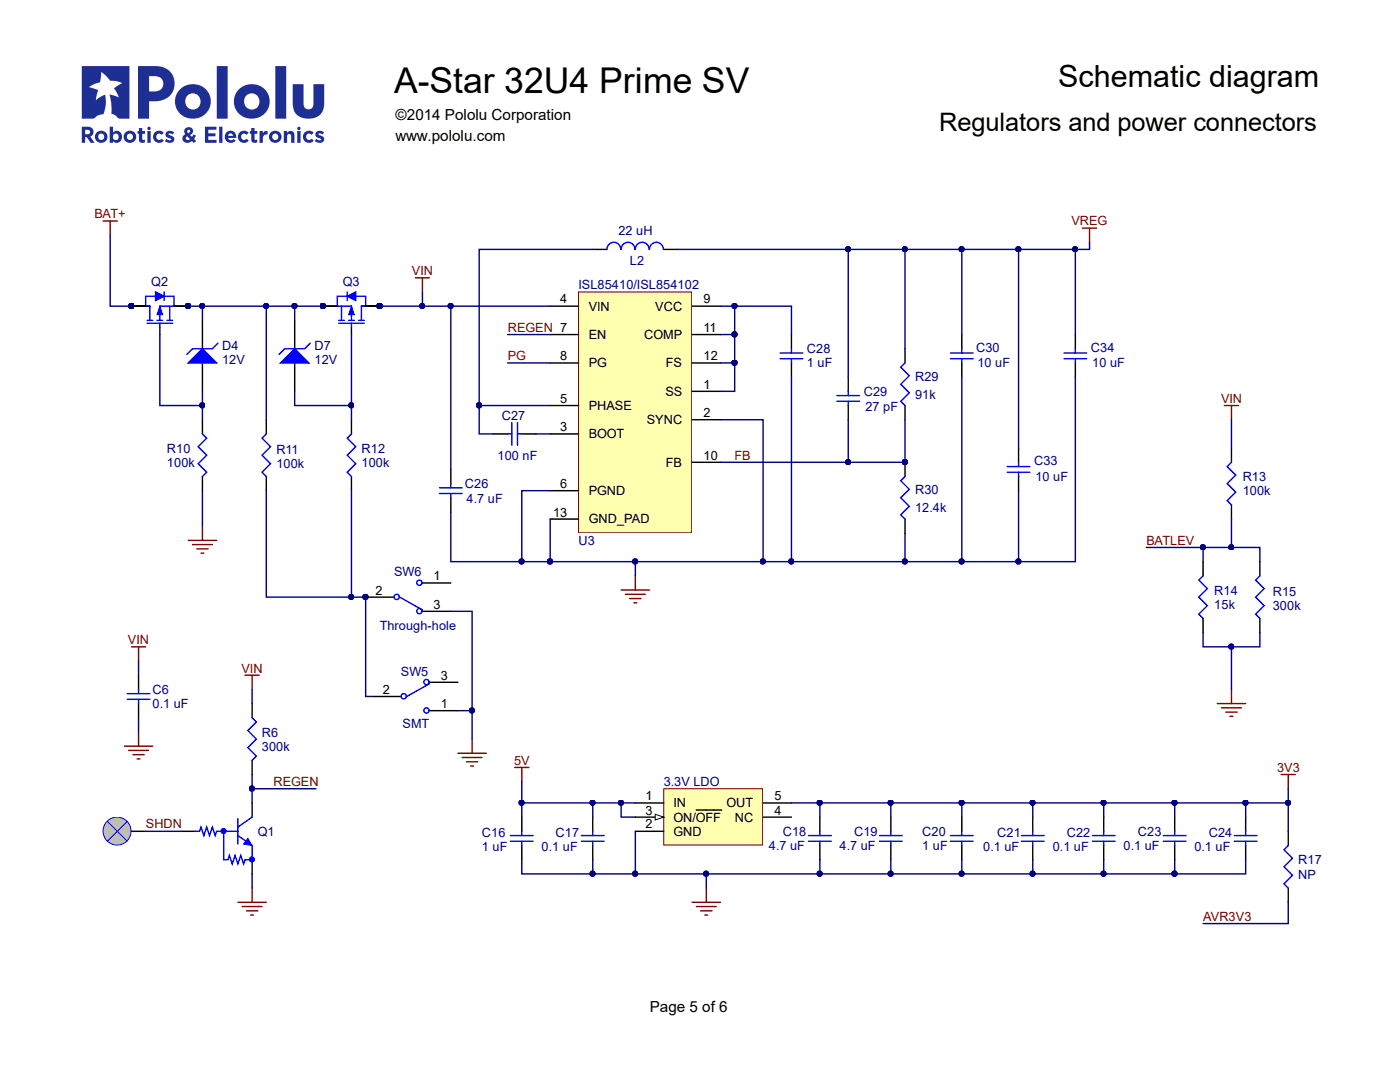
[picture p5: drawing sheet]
<svg xmlns="http://www.w3.org/2000/svg" width="279mm" height="216mm" viewBox="0 0 279 216" stroke-linecap="round" stroke-linejoin="round" font-family="sans-serif">
<defs><g id="words">
<text font-size="10.5" fill="#1e2f94" x="16.3" y="23.7">R</text>
<text font-size="7.1" x="78.7" y="18.5">A-Star 32U4 Prime SV</text>
<text font-size="6.1" x="211.2" y="17.3">Schematic diagram</text>
<text font-size="5.1" x="187.4" y="26">Regulators and power connectors</text>
<text font-size="3.9" fill="#000080" x="179.9" y="94.4">PIR3002</text>
<g font-size="3">
<text x="78.9" y="23.9">©2014 Pololu Corporation</text>
<text x="78.9" y="28.2">www.pololu.com</text>
<text x="129.7" y="202">Page 5 of 6</text>
</g>
<g font-size="2.5" fill="#800000">
<text x="18.9" y="43.5">BAT+</text>
<text x="213.8" y="45">VREG</text>
<text x="82.2" y="54.9">VIN</text>
<text x="101.3" y="66.2">REGEN 7</text>
<text x="101.3" y="71.9">PG</text>
<text x="243.7" y="80.4">VIN</text>
<text x="146.6" y="91.7">FB</text>
<text x="228.8" y="108.7">BATLEV</text>
<text x="25.5" y="128.5">VIN</text>
<text x="48.2" y="134.2">VIN</text>
<text x="102.6" y="152.6">5V</text>
<text x="254.9" y="154">3V3</text>
<text x="54.6" y="156.9">REGEN</text>
<text x="29.1" y="165.3">SHDN</text>
<text x="240.1" y="183.8">AVR3V3</text>
</g>
<g font-size="2.5" fill="#000080">
<text x="123.4" y="46.9">22 uH</text>
<text x="125.7" y="52.9">L2</text>
<text x="30.2" y="57.2">Q2</text>
<text x="68.4" y="57.2">Q3</text>
<text x="115.5" y="57.8">ISL85410/ISL854102</text>
<text x="44.3" y="69.9">D4</text>
<text x="62.8" y="69.9">D7</text>
<text x="161" y="70.4">C28</text>
<text x="194.8" y="70.2">C30</text>
<text x="217.7" y="70.2">C34</text>
<text x="44.3" y="72.7">12V</text>
<text x="62.8" y="72.7">12V</text>
<text x="161" y="73.3">1 uF</text>
<text x="182.6" y="76.1">R29</text>
<text x="195.1" y="73.3">10 uF</text>
<text x="218" y="73.3">10 uF</text>
<text x="100.1" y="83.8">C27</text>
<text x="172.4" y="79">C29</text>
<text x="172.7" y="82.1">27 pF</text>
<text x="182.6" y="79.6">91k</text>
<text x="33.3" y="93.1">100k</text>
<text x="33.3" y="90.3">R10</text>
<text x="55.1" y="93.4">100k</text>
<text x="55.1" y="90.6">R11</text>
<text x="72.2" y="93.1">100k</text>
<text x="72.2" y="90.3">R12</text>
<text x="99.3" y="91.7">100 nF</text>
<text x="206.4" y="92.8">C33</text>
<text x="206.6" y="96">10 uF</text>
<text x="248" y="96">R13</text>
<text x="92.8" y="97.4">C26</text>
<text x="93.1" y="100.5">4.7 uF</text>
<text x="182.6" y="98.5">R30</text>
<text x="248" y="98.8">100k</text>
<text x="182.6" y="102.1">12.4k</text>
<text x="115.5" y="108.7">U3</text>
<text x="78.7" y="114.9">SW6</text>
<text x="242.3" y="118.6">R14</text>
<text x="254" y="118.9">R15</text>
<text x="75.8" y="125.7">Through-hole</text>
<text x="242.3" y="121.4">15k</text>
<text x="254" y="121.8">300k</text>
<text x="80" y="134.8">SW5</text>
<text x="30.5" y="141.3">0.1 uF</text>
<text x="30.5" y="138.4">C6</text>
<text x="52.3" y="149.8">300k</text>
<text x="52.3" y="147">R6</text>
<text x="80.4" y="145.3">SMT</text>
<text x="132.5" y="156.9">3.3V LDO</text>
<text x="51.4" y="166.8">Q1</text>
<text x="96.2" y="167">C16</text>
<text x="110.9" y="167">C17</text>
<text x="156.2" y="166.8">C18</text>
<text x="170.4" y="166.8">C19</text>
<text x="184.1" y="166.8">C20</text>
<text x="199" y="167">C21</text>
<text x="212.9" y="167">C22</text>
<text x="227.1" y="166.8">C23</text>
<text x="241.2" y="167">C24</text>
<text x="96.2" y="169.9">1 uF</text>
<text x="108.1" y="169.9">0.1 uF</text>
<text x="153.4" y="169.6">4.7 uF</text>
<text x="167.6" y="169.6">4.7 uF</text>
<text x="184.1" y="169.6">1 uF</text>
<text x="196.2" y="169.9">0.1 uF</text>
<text x="210.1" y="169.9">0.1 uF</text>
<text x="224.2" y="169.6">0.1 uF</text>
<text x="238.4" y="169.9">0.1 uF</text>
<text x="259.1" y="172.4">R17</text>
<text x="259.1" y="175.3">NP</text>
</g>
<g font-size="2.5">
<text x="111.8" y="60.5">4</text>
<text x="117.5" y="62">VIN</text>
<text x="130.8" y="62">VCC</text>
<text x="140.4" y="60.5">9</text>
<text x="111.8" y="71.9">8</text>
<text x="117.5" y="67.6">EN</text>
<text x="128.6" y="67.6">COMP</text>
<text x="140.4" y="71.9">12</text>
<text x="140.4" y="66.2">11</text>
<text x="117.5" y="73.3">PG</text>
<text x="132.9" y="73.3">FS</text>
<text x="140.4" y="77.5">1</text>
<text x="111.8" y="80.4">5</text>
<text x="117.5" y="81.8">PHASE</text>
<text x="132.8" y="79">SS</text>
<text x="140.4" y="83.2">2</text>
<text x="111.8" y="86.1">3</text>
<text x="117.5" y="87.4">BOOT</text>
<text x="129.1" y="84.6">SYNC</text>
<text x="132.9" y="93.1">FB</text>
<text x="140.4" y="91.7">10</text>
<text x="111.8" y="97.4">6</text>
<text x="117.5" y="98.8">PGND</text>
<text x="110.4" y="103.1">13</text>
<text x="117.5" y="104.4">GND_PAD</text>
<text x="74.9" y="118.6">2</text>
<text x="86.5" y="115.8">1</text>
<text x="86.5" y="121.4">3</text>
<text x="88" y="135.6">3</text>
<text x="76.4" y="138.4">2</text>
<text x="88" y="141.3">1</text>
<text x="128.8" y="159.7">1</text>
<text x="134.4" y="161.1">IN</text>
<text x="145" y="161.1">OUT</text>
<text x="154.5" y="159.7">5</text>
<text x="128.8" y="162.5">3</text>
<text x="128.8" y="165.3">2</text>
<text x="134.4" y="164">ON/OFF</text>
<text x="134.4" y="166.8">GND</text>
<text x="146.7" y="164">NC</text>
<text x="154.5" y="162.5">4</text>
</g>
<g font-size="1.4" fill="#000080">
<text x="25.4" y="61.3">PIQ207</text>
<text x="37.4" y="61.3">2</text>
<text x="63.9" y="61.3">PIQ301</text>
<text x="75.6" y="61.3">6</text>
<text x="72.3" y="119.5">PISW602</text>
</g>
<text font-size="1.4" fill="#00f" x="28.9" y="61.3">6</text>
</g></defs>
<path d="M82.9 55.4h2.8M84.3 55.4v2.9" fill="none" stroke="#800000" stroke-width=".28"/>
<path d="M40.4 63.9v5.7M40.4 72.4v5.7" fill="none" stroke="#000" stroke-width=".28"/>
<path d="M37.6 72.4l2.8-2.8 2.8 2.8z" fill="#00f"/>
<g fill="none" stroke="#00f" stroke-width=".28">
<path d="M37.6 72.4l2.8-2.8 2.8 2.8zM43.5 68.5l-1.1 1.1h-4l-1.1 1.1M40.4 86.6l.8 .8-1.7 1.7 1.7 1.7-1.7 1.7 1.7 1.7-.8 .9M53.1 86.6l-.8 .8 1.7 1.7-1.7 1.7 1.7 1.7-1.7 1.7 .8 .9M70.1 86.6l-.8 .8 1.7 1.7-1.7 1.7 1.7 1.7-1.7 1.7 .8 .9M79.8 119.2l4.5 2.5M85.7 136.4l-4.5 2.6"/>
<circle cx="79.2" cy="119.1" r=".52"/>
<circle cx="83.7" cy="116.3" r=".52"/>
<circle cx="80.6" cy="138.9" r=".52"/>
<circle cx="83.7" cy="121.9" r=".52"/>
<circle cx="85.1" cy="136.1" r=".52"/>
<circle cx="85.1" cy="141.8" r=".52"/>
</g>
<g fill="none" stroke="#000" stroke-width=".28">
<path d="M58.8 63.9v5.7M58.8 72.4v5.7M40.4 83.8v2.8M40.4 95.1v2.8M53.1 83.8v2.8M53.1 95.1v2.8M70.1 83.8v2.8M70.1 95.1v2.8M73 119.2h5.6M84.3 116.3h5.7M74.4 139h5.7M84.3 122h5.7"/>
<path d="M85.7 136.1h5.7M85.7 141.8h5.7"/>
</g>
<path d="M20.6 44.1h2.8M22 44.1v2.8M37.6 107.8h5.6M38.4 108.7h4M39.3 109.5h2.2M40.1 110.4h.6M40.4 105v2.8M91.4 150.3h5.7M92.2 151.2h4M93.1 152h2.3M93.9 152.9h.6M94.2 147.5v2.8" fill="none" stroke="#800000" stroke-width=".28"/>
<path d="M56 72.4l2.8-2.8 2.8 2.8z" fill="#00f"/>
<path d="M56 72.4l2.8-2.8 2.8 2.8zM61.9 68.5l-1.1 1.1h-4l-1.1 1.1M67.3 61.1h2.8v2.8M67.6 64.5h5.1M67.6 63.9h1.1M68.2 61.1v2.8M69.6 63.9h1.1M70.1 64.5v.8M71.6 63.9h1.1M72.1 61.1v2.8" fill="none" stroke="#00f" stroke-width=".28"/>
<path d="M70.1 65.3v1.5" fill="none" stroke="#000" stroke-width=".28"/>
<path d="M70.1 61.1l.6 1.7h-1.1z" fill="#00f"/>
<path d="M70.1 61.1l.6 1.7h-1.1z" fill="none" stroke="#00f" stroke-width=".2"/>
<path d="M72.1 61.1h.9" fill="none" stroke="#00f" stroke-width=".28"/>
<path d="M69.3 59.1l1.7-.8v1.7z" fill="#00f"/>
<path d="M69.3 59.1l1.7-.8v1.7zM69.3 59.1h-2v2M69.3 58.3v1.7M71 59.1h2v2M29.4 64.5h5.1M29.4 63.9h1.1M29.9 61.1v2.8M31.3 63.9h1.2M31.9 64.5v.8M33.3 63.9h1.2M33.9 61.1v2.8M34.7 61.1h-2.8v2.8" fill="none" stroke="#00f" stroke-width=".28"/>
<path d="M31.9 65.3v1.5M64.5 61.1h2.8M73 61.1h2.8" fill="none" stroke="#000" stroke-width=".28"/>
<path d="M31.9 61.1l.6 1.7h-1.2z" fill="#00f"/>
<path d="M31.9 61.1l.6 1.7h-1.2z" fill="none" stroke="#00f" stroke-width=".2"/>
<path d="M31.1 58.3l1.7 .8-1.7 .9z" fill="#00f"/>
<path d="M31.1 58.3l1.7 .8-1.7 .9zM31.1 59.1h-2v2M32.8 59.1h1.9v2M32.8 58.3v1.7" fill="none" stroke="#00f" stroke-width=".28"/>
<path d="M26.2 61.1h2.9M34.7 61.1h2.9" fill="none" stroke="#000" stroke-width=".28"/>
<path d="M132.5 157.4h19.7v11.2h-19.7z" fill="#ffffb0"/>
<path d="M132.5 157.4h19.7v11.2h-19.7z" fill="none" stroke="#800000" stroke-width=".2"/>
<path d="M126.8 160.2h5.7M126.8 163h5.7" fill="none" stroke="#000" stroke-width=".28"/>
<path d="M130.8 162.5l1.7 .5-1.7 .6z" fill="#fff"/>
<path d="M130.8 162.5l1.7 .5-1.7 .6z" fill="none" stroke="#000" stroke-width=".2"/>
<g fill="none" stroke="#000" stroke-width=".28">
<path d="M26.2 165.9h2.9M104.1 163v2.9M104.1 168.7v2.8M118.3 163v2.9M118.3 168.7v2.8M126.8 165.9h5.7M138.9 161.6h5.1M152.3 160.2h5.7M152.3 163h5.7M163.6 163v2.9M163.6 168.7v2.8M177.8 163v2.9"/>
<path d="M177.8 168.7v2.8M191.9 163v2.9M191.9 168.7v2.8M206.1 163v2.9M206.1 168.7v2.8M220.3 163v2.9M220.3 168.7v2.8M234.4 163v2.9M234.4 168.7v2.8M248.6 163v2.9M248.6 168.7v2.8M257.1 165.9v2.8"/>
<path d="M257.1 177.2v2.8"/>
</g>
<g fill="none" stroke="#00f" stroke-width=".28">
<path d="M101.9 166.7h4.5M101.9 167.9h4.5M104.1 165.9v.8M104.1 167.9v.8M116 166.7h4.6M116 167.9h4.6M118.3 165.9v.8M118.3 167.9v.8M161.4 166.7h4.5M161.4 167.9h4.5M163.6 165.9v.8M163.6 167.9v.8"/>
<path d="M175.5 166.7h4.5M175.5 167.9h4.5M177.8 165.9v.8M177.8 167.9v.8M189.7 166.7h4.5M189.7 167.9h4.5M191.9 165.9v.8M191.9 167.9v.8M203.8 166.7h4.6M203.8 167.9h4.6M206.1 165.9v.8M206.1 167.9v.8"/>
<path d="M218 166.7h4.5M218 167.9h4.5M220.3 165.9v.8M220.3 167.9v.8M232.2 166.7h4.5M232.2 167.9h4.5M234.4 165.9v.8M234.4 167.9v.8M246.3 166.7h4.6M246.3 167.9h4.6M248.6 165.9v.8M248.6 167.9v.8"/>
<path d="M257.1 168.7l-.9 .9 1.7 1.7-1.7 1.7 1.7 1.7-1.7 1.7 .9 .8"/>
</g>
<path d="M102.7 153.1h2.8M104.1 153.1v2.9M255.7 154.6h2.8M257.1 154.6v2.8M141 177.2v2.8M138.1 180h5.7M139 180.9h3.9M139.8 181.7h2.3M140.7 182.6h.5" fill="none" stroke="#800000" stroke-width=".28"/>
<circle cx="23.4" cy="165.8" r="2.79" fill="#c0c0c0"/>
<g fill="none" stroke="#00f" stroke-width=".2">
<path d="M21.4 163.9l4 4M25.4 163.9l-4 4"/>
<circle cx="23.4" cy="165.8" r="2.79"/>
</g>
<path d="M48.9 134.7h2.8M50.3 134.7v2.9M50.3 177.2v2.8M47.5 180h5.6M48.3 180.9h4M49.2 181.7h2.2M50 182.6h.6" fill="none" stroke="#800000" stroke-width=".28"/>
<path d="M50.3 140.4v2.8M50.3 151.7v2.9M36.1 165.9h2.9M50.3 160.2v2.8M50.3 171.5v2.9" fill="none" stroke="#000" stroke-width=".28"/>
<path d="M50.3 143.2l.9 .9-1.7 1.7 1.7 1.7-1.7 1.7 1.7 1.7-.9 .8M47.5 166.7l2.8 2M47.5 163.3v5.1M50.3 163l-2.8 2" fill="none" stroke="#00f" stroke-width=".28"/>
<path d="M49.5 167.3l.8 1.4-1.7-.3z" fill="#00f"/>
<path d="M49.5 167.3l.8 1.4-1.7-.3z" fill="none" stroke="#00f" stroke-width=".2"/>
<path d="M39 165.9h.8l.3-.9 .6 1.7 .5-1.7 .6 1.7 .6-1.7 .5 1.7 .3-.8h4.3M44.6 165.9v5.6h.9l.3-.8 .5 1.7 .6-1.7 .6 1.7 .5-1.7 .6 1.7 .3-.9h1.4v-2.8" fill="none" stroke="#00f" stroke-width=".28"/>
<circle cx="44.6" cy="165.8" r=".52" fill="#00f"/>
<circle cx="44.6" cy="165.8" r=".52" fill="none" stroke="#00f" stroke-width=".2"/>
<circle cx="50.3" cy="171.5" r=".52" fill="#00f"/>
<circle cx="50.3" cy="171.5" r=".52" fill="none" stroke="#00f" stroke-width=".2"/>
<path d="M216 45.5h2.9M217.4 45.5v2.9M26.2 129.1h2.9M27.7 129.1v2.8M24.8 148.9h5.7M25.7 149.7h3.9M26.5 150.6h2.3M27.4 151.4h.5M27.7 146.1v2.8" fill="none" stroke="#800000" stroke-width=".28"/>
<path d="M27.7 134.7v2.9M27.7 140.4v2.8" fill="none" stroke="#000" stroke-width=".28"/>
<path d="M25.4 138.4h4.5M25.4 139.5h4.5M27.7 137.6v.8M27.7 139.5v.9" fill="none" stroke="#00f" stroke-width=".28"/>
<path d="M115.5 58.3h22.5v48h-22.5z" fill="#ffffb0"/>
<path d="M115.5 58.3h22.5v48h-22.5z" fill="none" stroke="#800000" stroke-width=".2"/>
<g fill="none" stroke="#000" stroke-width=".28">
<path d="M118.3 49.8h2.8M132.5 49.8h2.8M109.8 72.4h5.7M109.8 61.1h5.7M109.8 66.8h5.7M138.1 78.1h5.7M138.1 72.4h5.7M138.1 61.1h5.7M138.1 66.8h5.7M158 66.8v2.8M158 72.4v2.9M169.3 75.3v2.8"/>
<path d="M180.6 69.6v2.8M191.9 66.8v2.8M191.9 72.4v2.9M214.6 66.8v2.8M214.6 72.4v2.9M90 93.7v2.8M90 99.3v2.9M98.5 86.6h2.8M104.1 86.6h2.9M109.8 80.9h5.7M109.8 97.9h5.7M109.8 86.6h5.7"/>
<path d="M138.1 92.2h5.7M138.1 83.8h5.7M169.3 80.9v2.9M180.6 80.9v2.9M203.3 89.4v2.8M203.3 95.1v2.8M109.8 103.6h5.7M180.6 103.6v2.8"/>
</g>
<path d="M124 117.7h5.6M124.8 118.6h4M125.7 119.4h2.2M126.8 114.9v2.8M126.5 120.3h.6" fill="none" stroke="#800000" stroke-width=".28"/>
<g fill="none" stroke="#00f" stroke-width=".28">
<path d="M123.9 49.8a1.37 1.37 0 0 0-1.4-1.4 1.37 1.37 0 0 0-1.4 1.4M126.7 49.8a1.37 1.37 0 0 0-1.4-1.4 1.37 1.37 0 0 0-1.3 1.4M129.5 49.8a1.37 1.37 0 0 0-1.3-1.4 1.37 1.37 0 0 0-1.4 1.4M132.4 49.8a1.37 1.37 0 0 0-1.4-1.4 1.37 1.37 0 0 0-1.4 1.4M155.7 71.6h4.5M155.7 70.4h4.5M158 69.6v.8M158 71.6v.8M167 78.9h4.6M169.3 78.1v.8M180.6 72.4l-.8 .9 1.7 1.7-1.7 1.7 1.7 1.7-1.7 1.7 .8 .8M189.7 71.6h4.5"/>
<path d="M189.7 70.4h4.5M191.9 69.6v.8M191.9 71.6v.8M212.3 71.6h4.6M212.3 70.4h4.6M214.6 69.6v.8M214.6 71.6v.8M87.7 97.3h4.5M87.7 98.5h4.5M90 96.5v.8M90 98.5v.8M101.3 86.6h.9"/>
<path d="M102.2 84.3v4.5M103.3 84.3v4.5M103.3 86.6h.8M167 80.1h4.6M169.3 80.1v.8M180.6 95.1l-.8 .8 1.7 1.7-1.7 1.7 1.7 1.7-1.7 1.7 .8 .9M201 93.1h4.5M201 94.2h4.5M203.3 92.2v.9M203.3 94.2v.9"/>
</g>
<path d="M31.9 66.8v14.1h8.5" fill="none" stroke="#000080" stroke-width=".28"/>
<circle cx="40.4" cy="80.9" r=".52" fill="#000080"/>
<circle cx="40.4" cy="80.9" r=".52" fill="none" stroke="#000080" stroke-width=".2"/>
<path d="M22 46.9v14.2h4.2M40.4 78.1v5.7" fill="none" stroke="#000080" stroke-width=".28"/>
<circle cx="40.4" cy="80.9" r=".52" fill="#000080"/>
<circle cx="40.4" cy="80.9" r=".52" fill="none" stroke="#000080" stroke-width=".2"/>
<path d="M40.4 97.9v7.1M91.4 141.8h2.8" fill="none" stroke="#000080" stroke-width=".28"/>
<circle cx="94.2" cy="141.8" r=".52" fill="#000080"/>
<circle cx="94.2" cy="141.8" r=".52" fill="none" stroke="#000080" stroke-width=".2"/>
<path d="M90 122h4.2v25.5" fill="none" stroke="#000080" stroke-width=".28"/>
<circle cx="94.2" cy="141.8" r=".52" fill="#000080"/>
<circle cx="94.2" cy="141.8" r=".52" fill="none" stroke="#000080" stroke-width=".2"/>
<path d="M53.1 61.1v22.7" fill="none" stroke="#000080" stroke-width=".28"/>
<circle cx="53.1" cy="61.1" r=".52" fill="#000080"/>
<circle cx="53.1" cy="61.1" r=".52" fill="none" stroke="#000080" stroke-width=".2"/>
<path d="M58.8 78.1v2.8h11.3v2.9" fill="none" stroke="#000080" stroke-width=".28"/>
<circle cx="70.1" cy="80.9" r=".52" fill="#000080"/>
<circle cx="70.1" cy="80.9" r=".52" fill="none" stroke="#000080" stroke-width=".2"/>
<path d="M70.1 66.8v14.1" fill="none" stroke="#000080" stroke-width=".28"/>
<circle cx="70.1" cy="80.9" r=".52" fill="#000080"/>
<circle cx="70.1" cy="80.9" r=".52" fill="none" stroke="#000080" stroke-width=".2"/>
<path d="M124 160.2v2.8h2.8" fill="none" stroke="#000080" stroke-width=".28"/>
<circle cx="123.9" cy="160.2" r=".52" fill="#000080"/>
<circle cx="123.9" cy="160.2" r=".52" fill="none" stroke="#000080" stroke-width=".2"/>
<path d="M104.1 160.2v2.8" fill="none" stroke="#000080" stroke-width=".28"/>
<circle cx="104.1" cy="160.2" r=".52" fill="#000080"/>
<circle cx="104.1" cy="160.2" r=".52" fill="none" stroke="#000080" stroke-width=".2"/>
<path d="M141 174.4v2.8" fill="none" stroke="#000080" stroke-width=".28"/>
<circle cx="140.9" cy="174.3" r=".52" fill="#000080"/>
<circle cx="140.9" cy="174.3" r=".52" fill="none" stroke="#000080" stroke-width=".2"/>
<path d="M163.6 171.5v2.9" fill="none" stroke="#000080" stroke-width=".28"/>
<circle cx="163.6" cy="174.3" r=".52" fill="#000080"/>
<circle cx="163.6" cy="174.3" r=".52" fill="none" stroke="#000080" stroke-width=".2"/>
<path d="M177.8 171.5v2.9" fill="none" stroke="#000080" stroke-width=".28"/>
<circle cx="177.7" cy="174.3" r=".52" fill="#000080"/>
<circle cx="177.7" cy="174.3" r=".52" fill="none" stroke="#000080" stroke-width=".2"/>
<path d="M177.8 160.2v2.8" fill="none" stroke="#000080" stroke-width=".28"/>
<circle cx="177.7" cy="160.2" r=".52" fill="#000080"/>
<circle cx="177.7" cy="160.2" r=".52" fill="none" stroke="#000080" stroke-width=".2"/>
<path d="M206.1 160.2v2.8" fill="none" stroke="#000080" stroke-width=".28"/>
<circle cx="206.1" cy="160.2" r=".52" fill="#000080"/>
<circle cx="206.1" cy="160.2" r=".52" fill="none" stroke="#000080" stroke-width=".2"/>
<path d="M163.6 160.2v2.8" fill="none" stroke="#000080" stroke-width=".28"/>
<circle cx="163.6" cy="160.2" r=".52" fill="#000080"/>
<circle cx="163.6" cy="160.2" r=".52" fill="none" stroke="#000080" stroke-width=".2"/>
<path d="M126.8 165.9v8.5" fill="none" stroke="#000080" stroke-width=".28"/>
<circle cx="126.8" cy="174.3" r=".52" fill="#000080"/>
<circle cx="126.8" cy="174.3" r=".52" fill="none" stroke="#000080" stroke-width=".2"/>
<path d="M191.9 160.2v2.8" fill="none" stroke="#000080" stroke-width=".28"/>
<circle cx="191.9" cy="160.2" r=".52" fill="#000080"/>
<circle cx="191.9" cy="160.2" r=".52" fill="none" stroke="#000080" stroke-width=".2"/>
<path d="M191.9 171.5v2.9" fill="none" stroke="#000080" stroke-width=".28"/>
<circle cx="191.9" cy="174.3" r=".52" fill="#000080"/>
<circle cx="191.9" cy="174.3" r=".52" fill="none" stroke="#000080" stroke-width=".2"/>
<path d="M206.1 171.5v2.9" fill="none" stroke="#000080" stroke-width=".28"/>
<circle cx="206.1" cy="174.3" r=".52" fill="#000080"/>
<circle cx="206.1" cy="174.3" r=".52" fill="none" stroke="#000080" stroke-width=".2"/>
<path d="M220.3 171.5v2.9" fill="none" stroke="#000080" stroke-width=".28"/>
<circle cx="220.2" cy="174.3" r=".52" fill="#000080"/>
<circle cx="220.2" cy="174.3" r=".52" fill="none" stroke="#000080" stroke-width=".2"/>
<path d="M104.1 171.5v2.9h130.3" fill="none" stroke="#000080" stroke-width=".28"/>
<circle cx="118.3" cy="174.3" r=".52" fill="#000080"/>
<circle cx="118.3" cy="174.3" r=".52" fill="none" stroke="#000080" stroke-width=".2"/>
<circle cx="126.8" cy="174.3" r=".52" fill="#000080"/>
<circle cx="126.8" cy="174.3" r=".52" fill="none" stroke="#000080" stroke-width=".2"/>
<circle cx="140.9" cy="174.3" r=".52" fill="#000080"/>
<circle cx="140.9" cy="174.3" r=".52" fill="none" stroke="#000080" stroke-width=".2"/>
<circle cx="163.6" cy="174.3" r=".52" fill="#000080"/>
<circle cx="163.6" cy="174.3" r=".52" fill="none" stroke="#000080" stroke-width=".2"/>
<circle cx="177.7" cy="174.3" r=".52" fill="#000080"/>
<circle cx="177.7" cy="174.3" r=".52" fill="none" stroke="#000080" stroke-width=".2"/>
<circle cx="191.9" cy="174.3" r=".52" fill="#000080"/>
<circle cx="191.9" cy="174.3" r=".52" fill="none" stroke="#000080" stroke-width=".2"/>
<circle cx="206.1" cy="174.3" r=".52" fill="#000080"/>
<circle cx="206.1" cy="174.3" r=".52" fill="none" stroke="#000080" stroke-width=".2"/>
<circle cx="220.2" cy="174.3" r=".52" fill="#000080"/>
<circle cx="220.2" cy="174.3" r=".52" fill="none" stroke="#000080" stroke-width=".2"/>
<circle cx="234.4" cy="174.3" r=".52" fill="#000080"/>
<circle cx="234.4" cy="174.3" r=".52" fill="none" stroke="#000080" stroke-width=".2"/>
<path d="M234.4 171.5v2.9" fill="none" stroke="#000080" stroke-width=".28"/>
<circle cx="234.4" cy="174.3" r=".52" fill="#000080"/>
<circle cx="234.4" cy="174.3" r=".52" fill="none" stroke="#000080" stroke-width=".2"/>
<path d="M248.6 171.5v2.9h-14.2" fill="none" stroke="#000080" stroke-width=".28"/>
<circle cx="234.4" cy="174.3" r=".52" fill="#000080"/>
<circle cx="234.4" cy="174.3" r=".52" fill="none" stroke="#000080" stroke-width=".2"/>
<path d="M220.3 160.2v2.8" fill="none" stroke="#000080" stroke-width=".28"/>
<circle cx="220.2" cy="160.2" r=".52" fill="#000080"/>
<circle cx="220.2" cy="160.2" r=".52" fill="none" stroke="#000080" stroke-width=".2"/>
<path d="M234.4 160.2v2.8" fill="none" stroke="#000080" stroke-width=".28"/>
<circle cx="234.4" cy="160.2" r=".52" fill="#000080"/>
<circle cx="234.4" cy="160.2" r=".52" fill="none" stroke="#000080" stroke-width=".2"/>
<path d="M257.1 157.4v8.5M257.1 180v4.3h-17" fill="none" stroke="#000080" stroke-width=".28"/>
<circle cx="257.1" cy="160.2" r=".52" fill="#000080"/>
<circle cx="257.1" cy="160.2" r=".52" fill="none" stroke="#000080" stroke-width=".2"/>
<path d="M158 160.2h90.6v2.8" fill="none" stroke="#000080" stroke-width=".28"/>
<circle cx="163.6" cy="160.2" r=".52" fill="#000080"/>
<circle cx="163.6" cy="160.2" r=".52" fill="none" stroke="#000080" stroke-width=".2"/>
<circle cx="177.7" cy="160.2" r=".52" fill="#000080"/>
<circle cx="177.7" cy="160.2" r=".52" fill="none" stroke="#000080" stroke-width=".2"/>
<circle cx="191.9" cy="160.2" r=".52" fill="#000080"/>
<circle cx="191.9" cy="160.2" r=".52" fill="none" stroke="#000080" stroke-width=".2"/>
<circle cx="206.1" cy="160.2" r=".52" fill="#000080"/>
<circle cx="206.1" cy="160.2" r=".52" fill="none" stroke="#000080" stroke-width=".2"/>
<circle cx="220.2" cy="160.2" r=".52" fill="#000080"/>
<circle cx="220.2" cy="160.2" r=".52" fill="none" stroke="#000080" stroke-width=".2"/>
<circle cx="234.4" cy="160.2" r=".52" fill="#000080"/>
<circle cx="234.4" cy="160.2" r=".52" fill="none" stroke="#000080" stroke-width=".2"/>
<circle cx="248.6" cy="160.2" r=".52" fill="#000080"/>
<circle cx="248.6" cy="160.2" r=".52" fill="none" stroke="#000080" stroke-width=".2"/>
<path d="M248.6 160.2h8.5" fill="none" stroke="#000080" stroke-width=".28"/>
<circle cx="248.6" cy="160.2" r=".52" fill="#000080"/>
<circle cx="248.6" cy="160.2" r=".52" fill="none" stroke="#000080" stroke-width=".2"/>
<circle cx="257.1" cy="160.2" r=".52" fill="#000080"/>
<circle cx="257.1" cy="160.2" r=".52" fill="none" stroke="#000080" stroke-width=".2"/>
<path d="M50.3 137.6v2.8M50.3 157.4h12.8M29.1 165.9h7M50.3 174.4v2.8" fill="none" stroke="#000080" stroke-width=".28"/>
<circle cx="50.3" cy="157.3" r=".52" fill="#000080"/>
<circle cx="50.3" cy="157.3" r=".52" fill="none" stroke="#000080" stroke-width=".2"/>
<path d="M50.3 154.6v5.6" fill="none" stroke="#000080" stroke-width=".28"/>
<circle cx="50.3" cy="157.3" r=".52" fill="#000080"/>
<circle cx="50.3" cy="157.3" r=".52" fill="none" stroke="#000080" stroke-width=".2"/>
<path d="M27.7 131.9v2.8M27.7 143.2v2.9M118.3 171.5v2.9" fill="none" stroke="#000080" stroke-width=".28"/>
<circle cx="118.3" cy="174.3" r=".52" fill="#000080"/>
<circle cx="118.3" cy="174.3" r=".52" fill="none" stroke="#000080" stroke-width=".2"/>
<path d="M118.3 160.2v2.8" fill="none" stroke="#000080" stroke-width=".28"/>
<circle cx="118.3" cy="160.2" r=".52" fill="#000080"/>
<circle cx="118.3" cy="160.2" r=".52" fill="none" stroke="#000080" stroke-width=".2"/>
<path d="M37.6 61.1h26.9" fill="none" stroke="#000080" stroke-width=".28"/>
<circle cx="40.4" cy="61.1" r=".52" fill="#000080"/>
<circle cx="40.4" cy="61.1" r=".52" fill="none" stroke="#000080" stroke-width=".2"/>
<circle cx="53.1" cy="61.1" r=".52" fill="#000080"/>
<circle cx="53.1" cy="61.1" r=".52" fill="none" stroke="#000080" stroke-width=".2"/>
<circle cx="58.8" cy="61.1" r=".52" fill="#000080"/>
<circle cx="58.8" cy="61.1" r=".52" fill="none" stroke="#000080" stroke-width=".2"/>
<path d="M40.4 61.1v2.8" fill="none" stroke="#000080" stroke-width=".28"/>
<circle cx="40.4" cy="61.1" r=".52" fill="#000080"/>
<circle cx="40.4" cy="61.1" r=".52" fill="none" stroke="#000080" stroke-width=".2"/>
<path d="M58.8 61.1v2.8" fill="none" stroke="#000080" stroke-width=".28"/>
<circle cx="58.8" cy="61.1" r=".52" fill="#000080"/>
<circle cx="58.8" cy="61.1" r=".52" fill="none" stroke="#000080" stroke-width=".2"/>
<path d="M191.9 49.8v17" fill="none" stroke="#000080" stroke-width=".28"/>
<circle cx="191.9" cy="49.7" r=".52" fill="#000080"/>
<circle cx="191.9" cy="49.7" r=".52" fill="none" stroke="#000080" stroke-width=".2"/>
<path d="M191.9 75.3v36.8" fill="none" stroke="#000080" stroke-width=".28"/>
<circle cx="191.9" cy="112" r=".52" fill="#000080"/>
<circle cx="191.9" cy="112" r=".52" fill="none" stroke="#000080" stroke-width=".2"/>
<path d="M126.8 112.1v2.8" fill="none" stroke="#000080" stroke-width=".28"/>
<circle cx="126.8" cy="112" r=".52" fill="#000080"/>
<circle cx="126.8" cy="112" r=".52" fill="none" stroke="#000080" stroke-width=".2"/>
<path d="M180.6 49.8v19.8M180.6 83.8v8.4" fill="none" stroke="#000080" stroke-width=".28"/>
<circle cx="180.6" cy="49.7" r=".52" fill="#000080"/>
<circle cx="180.6" cy="49.7" r=".52" fill="none" stroke="#000080" stroke-width=".2"/>
<path d="M180.6 106.4v5.7" fill="none" stroke="#000080" stroke-width=".28"/>
<circle cx="180.6" cy="112" r=".52" fill="#000080"/>
<circle cx="180.6" cy="112" r=".52" fill="none" stroke="#000080" stroke-width=".2"/>
<path d="M203.3 49.8v39.6" fill="none" stroke="#000080" stroke-width=".28"/>
<circle cx="203.2" cy="49.7" r=".52" fill="#000080"/>
<circle cx="203.2" cy="49.7" r=".52" fill="none" stroke="#000080" stroke-width=".2"/>
<path d="M146.6 72.4v5.7h-2.8" fill="none" stroke="#000080" stroke-width=".28"/>
<circle cx="146.6" cy="72.4" r=".52" fill="#000080"/>
<circle cx="146.6" cy="72.4" r=".52" fill="none" stroke="#000080" stroke-width=".2"/>
<path d="M95.6 80.9v5.7h2.9" fill="none" stroke="#000080" stroke-width=".28"/>
<circle cx="95.6" cy="80.9" r=".52" fill="#000080"/>
<circle cx="95.6" cy="80.9" r=".52" fill="none" stroke="#000080" stroke-width=".2"/>
<path d="M143.8 66.8h2.8" fill="none" stroke="#000080" stroke-width=".28"/>
<circle cx="146.6" cy="66.7" r=".52" fill="#000080"/>
<circle cx="146.6" cy="66.7" r=".52" fill="none" stroke="#000080" stroke-width=".2"/>
<path d="M146.6 61.1v5.7" fill="none" stroke="#000080" stroke-width=".28"/>
<circle cx="146.6" cy="66.7" r=".52" fill="#000080"/>
<circle cx="146.6" cy="66.7" r=".52" fill="none" stroke="#000080" stroke-width=".2"/>
<circle cx="146.6" cy="61.1" r=".52" fill="#000080"/>
<circle cx="146.6" cy="61.1" r=".52" fill="none" stroke="#000080" stroke-width=".2"/>
<path d="M143.8 72.4h2.8" fill="none" stroke="#000080" stroke-width=".28"/>
<circle cx="146.6" cy="72.4" r=".52" fill="#000080"/>
<circle cx="146.6" cy="72.4" r=".52" fill="none" stroke="#000080" stroke-width=".2"/>
<path d="M146.6 66.8v5.6" fill="none" stroke="#000080" stroke-width=".28"/>
<circle cx="146.6" cy="72.4" r=".52" fill="#000080"/>
<circle cx="146.6" cy="72.4" r=".52" fill="none" stroke="#000080" stroke-width=".2"/>
<circle cx="146.6" cy="66.7" r=".52" fill="#000080"/>
<circle cx="146.6" cy="66.7" r=".52" fill="none" stroke="#000080" stroke-width=".2"/>
<path d="M95.6 80.9h14.2" fill="none" stroke="#000080" stroke-width=".28"/>
<circle cx="95.6" cy="80.9" r=".52" fill="#000080"/>
<circle cx="95.6" cy="80.9" r=".52" fill="none" stroke="#000080" stroke-width=".2"/>
<path d="M118.3 49.8h-22.7v31.1" fill="none" stroke="#000080" stroke-width=".28"/>
<circle cx="95.6" cy="80.9" r=".52" fill="#000080"/>
<circle cx="95.6" cy="80.9" r=".52" fill="none" stroke="#000080" stroke-width=".2"/>
<path d="M109.8 103.6v8.5" fill="none" stroke="#000080" stroke-width=".28"/>
<circle cx="109.8" cy="112" r=".52" fill="#000080"/>
<circle cx="109.8" cy="112" r=".52" fill="none" stroke="#000080" stroke-width=".2"/>
<path d="M101.3 66.8h8.5M101.3 72.4h8.5M143.8 83.8h8.5v28.3" fill="none" stroke="#000080" stroke-width=".28"/>
<circle cx="152.2" cy="112" r=".52" fill="#000080"/>
<circle cx="152.2" cy="112" r=".52" fill="none" stroke="#000080" stroke-width=".2"/>
<path d="M109.8 97.9h-5.7v14.2h-14.1v-9.9" fill="none" stroke="#000080" stroke-width=".28"/>
<circle cx="104.1" cy="112" r=".52" fill="#000080"/>
<circle cx="104.1" cy="112" r=".52" fill="none" stroke="#000080" stroke-width=".2"/>
<path d="M104.1 112.1h5.7" fill="none" stroke="#000080" stroke-width=".28"/>
<circle cx="109.8" cy="112" r=".52" fill="#000080"/>
<circle cx="109.8" cy="112" r=".52" fill="none" stroke="#000080" stroke-width=".2"/>
<circle cx="104.1" cy="112" r=".52" fill="#000080"/>
<circle cx="104.1" cy="112" r=".52" fill="none" stroke="#000080" stroke-width=".2"/>
<path d="M143.8 61.1h14.2v5.7" fill="none" stroke="#000080" stroke-width=".28"/>
<circle cx="146.6" cy="61.1" r=".52" fill="#000080"/>
<circle cx="146.6" cy="61.1" r=".52" fill="none" stroke="#000080" stroke-width=".2"/>
<path d="M214.6 75.3v36.8h-11.3" fill="none" stroke="#000080" stroke-width=".28"/>
<circle cx="203.2" cy="112" r=".52" fill="#000080"/>
<circle cx="203.2" cy="112" r=".52" fill="none" stroke="#000080" stroke-width=".2"/>
<path d="M217.4 48.4v1.4h-82.1" fill="none" stroke="#000080" stroke-width=".28"/>
<circle cx="214.6" cy="49.7" r=".52" fill="#000080"/>
<circle cx="214.6" cy="49.7" r=".52" fill="none" stroke="#000080" stroke-width=".2"/>
<circle cx="203.2" cy="49.7" r=".52" fill="#000080"/>
<circle cx="203.2" cy="49.7" r=".52" fill="none" stroke="#000080" stroke-width=".2"/>
<circle cx="191.9" cy="49.7" r=".52" fill="#000080"/>
<circle cx="191.9" cy="49.7" r=".52" fill="none" stroke="#000080" stroke-width=".2"/>
<circle cx="180.6" cy="49.7" r=".52" fill="#000080"/>
<circle cx="180.6" cy="49.7" r=".52" fill="none" stroke="#000080" stroke-width=".2"/>
<circle cx="169.2" cy="49.7" r=".52" fill="#000080"/>
<circle cx="169.2" cy="49.7" r=".52" fill="none" stroke="#000080" stroke-width=".2"/>
<path d="M214.6 49.8v17" fill="none" stroke="#000080" stroke-width=".28"/>
<circle cx="214.6" cy="49.7" r=".52" fill="#000080"/>
<circle cx="214.6" cy="49.7" r=".52" fill="none" stroke="#000080" stroke-width=".2"/>
<path d="M70.1 97.9v21.3" fill="none" stroke="#000080" stroke-width=".28"/>
<circle cx="70.1" cy="119.1" r=".52" fill="#000080"/>
<circle cx="70.1" cy="119.1" r=".52" fill="none" stroke="#000080" stroke-width=".2"/>
<path d="M143.8 92.2h36.8" fill="none" stroke="#000080" stroke-width=".28"/>
<circle cx="169.2" cy="92.2" r=".52" fill="#000080"/>
<circle cx="169.2" cy="92.2" r=".52" fill="none" stroke="#000080" stroke-width=".2"/>
<path d="M169.3 83.8v8.4" fill="none" stroke="#000080" stroke-width=".28"/>
<circle cx="169.2" cy="92.2" r=".52" fill="#000080"/>
<circle cx="169.2" cy="92.2" r=".52" fill="none" stroke="#000080" stroke-width=".2"/>
<path d="M169.3 49.8v25.5" fill="none" stroke="#000080" stroke-width=".28"/>
<circle cx="169.2" cy="49.7" r=".52" fill="#000080"/>
<circle cx="169.2" cy="49.7" r=".52" fill="none" stroke="#000080" stroke-width=".2"/>
<path d="M107 86.6h2.8M203.3 97.9v14.2h-93.5" fill="none" stroke="#000080" stroke-width=".28"/>
<circle cx="109.8" cy="112" r=".52" fill="#000080"/>
<circle cx="109.8" cy="112" r=".52" fill="none" stroke="#000080" stroke-width=".2"/>
<circle cx="126.8" cy="112" r=".52" fill="#000080"/>
<circle cx="126.8" cy="112" r=".52" fill="none" stroke="#000080" stroke-width=".2"/>
<circle cx="152.2" cy="112" r=".52" fill="#000080"/>
<circle cx="152.2" cy="112" r=".52" fill="none" stroke="#000080" stroke-width=".2"/>
<circle cx="157.9" cy="112" r=".52" fill="#000080"/>
<circle cx="157.9" cy="112" r=".52" fill="none" stroke="#000080" stroke-width=".2"/>
<circle cx="180.6" cy="112" r=".52" fill="#000080"/>
<circle cx="180.6" cy="112" r=".52" fill="none" stroke="#000080" stroke-width=".2"/>
<circle cx="191.9" cy="112" r=".52" fill="#000080"/>
<circle cx="191.9" cy="112" r=".52" fill="none" stroke="#000080" stroke-width=".2"/>
<circle cx="203.2" cy="112" r=".52" fill="#000080"/>
<circle cx="203.2" cy="112" r=".52" fill="none" stroke="#000080" stroke-width=".2"/>
<path d="M158 75.3v36.8" fill="none" stroke="#000080" stroke-width=".28"/>
<circle cx="157.9" cy="112" r=".52" fill="#000080"/>
<circle cx="157.9" cy="112" r=".52" fill="none" stroke="#000080" stroke-width=".2"/>
<path d="M104.1 156v4.2h22.7" fill="none" stroke="#000080" stroke-width=".28"/>
<circle cx="104.1" cy="160.2" r=".52" fill="#000080"/>
<circle cx="104.1" cy="160.2" r=".52" fill="none" stroke="#000080" stroke-width=".2"/>
<circle cx="118.3" cy="160.2" r=".52" fill="#000080"/>
<circle cx="118.3" cy="160.2" r=".52" fill="none" stroke="#000080" stroke-width=".2"/>
<circle cx="123.9" cy="160.2" r=".52" fill="#000080"/>
<circle cx="123.9" cy="160.2" r=".52" fill="none" stroke="#000080" stroke-width=".2"/>
<path d="M75.8 61.1h34" fill="none" stroke="#000080" stroke-width=".28"/>
<circle cx="84.3" cy="61.1" r=".52" fill="#000080"/>
<circle cx="84.3" cy="61.1" r=".52" fill="none" stroke="#000080" stroke-width=".2"/>
<circle cx="89.9" cy="61.1" r=".52" fill="#000080"/>
<circle cx="89.9" cy="61.1" r=".52" fill="none" stroke="#000080" stroke-width=".2"/>
<path d="M90 61.1v32.6" fill="none" stroke="#000080" stroke-width=".28"/>
<circle cx="89.9" cy="61.1" r=".52" fill="#000080"/>
<circle cx="89.9" cy="61.1" r=".52" fill="none" stroke="#000080" stroke-width=".2"/>
<path d="M84.3 58.3v2.8" fill="none" stroke="#000080" stroke-width=".28"/>
<circle cx="84.3" cy="61.1" r=".52" fill="#000080"/>
<circle cx="84.3" cy="61.1" r=".52" fill="none" stroke="#000080" stroke-width=".2"/>
<path d="M53.1 97.9v21.3h19.9v19.8h1.4" fill="none" stroke="#000080" stroke-width=".28"/>
<circle cx="70.1" cy="119.1" r=".52" fill="#000080"/>
<circle cx="70.1" cy="119.1" r=".52" fill="none" stroke="#000080" stroke-width=".2"/>
<path d="M245.8 89.4v2.8M240.1 112.1v2.8M245.8 100.7v2.9M251.4 112.1v2.8M240.1 123.4v2.8M251.4 123.4v2.8" fill="none" stroke="#000" stroke-width=".28"/>
<path d="M245.8 92.2l-.9 .9 1.7 1.7-1.7 1.7 1.7 1.7-1.7 1.7 .9 .8M240.1 114.9l-.8 .9 1.7 1.7-1.7 1.7 1.7 1.7-1.7 1.6 .8 .9M251.4 114.9l-.8 .9 1.7 1.7-1.7 1.7 1.7 1.7-1.7 1.6 .8 .9" fill="none" stroke="#00f" stroke-width=".28"/>
<path d="M244.3 80.9h2.9M245.8 80.9v2.9M245.8 137.6v2.8M242.9 140.4h5.7M243.8 141.2h3.9M244.6 142.1h2.3M245.5 142.9h.5" fill="none" stroke="#800000" stroke-width=".28"/>
<path d="M228.8 109.2h11.3v2.9" fill="none" stroke="#000080" stroke-width=".28"/>
<circle cx="240.1" cy="109.2" r=".52" fill="#000080"/>
<circle cx="240.1" cy="109.2" r=".52" fill="none" stroke="#000080" stroke-width=".2"/>
<path d="M245.8 103.6v5.6" fill="none" stroke="#000080" stroke-width=".28"/>
<circle cx="245.7" cy="109.2" r=".52" fill="#000080"/>
<circle cx="245.7" cy="109.2" r=".52" fill="none" stroke="#000080" stroke-width=".2"/>
<path d="M240.1 126.2v2.9h11.3v-2.9" fill="none" stroke="#000080" stroke-width=".28"/>
<circle cx="245.7" cy="129" r=".52" fill="#000080"/>
<circle cx="245.7" cy="129" r=".52" fill="none" stroke="#000080" stroke-width=".2"/>
<path d="M240.1 109.2h11.3v2.9" fill="none" stroke="#000080" stroke-width=".28"/>
<circle cx="240.1" cy="109.2" r=".52" fill="#000080"/>
<circle cx="240.1" cy="109.2" r=".52" fill="none" stroke="#000080" stroke-width=".2"/>
<circle cx="245.7" cy="109.2" r=".52" fill="#000080"/>
<circle cx="245.7" cy="109.2" r=".52" fill="none" stroke="#000080" stroke-width=".2"/>
<path d="M245.8 83.8v5.6M245.8 129.1v8.5" fill="none" stroke="#000080" stroke-width=".28"/>
<circle cx="245.7" cy="129" r=".52" fill="#000080"/>
<circle cx="245.7" cy="129" r=".52" fill="none" stroke="#000080" stroke-width=".2"/>
<use href="#words"/>
</svg>
